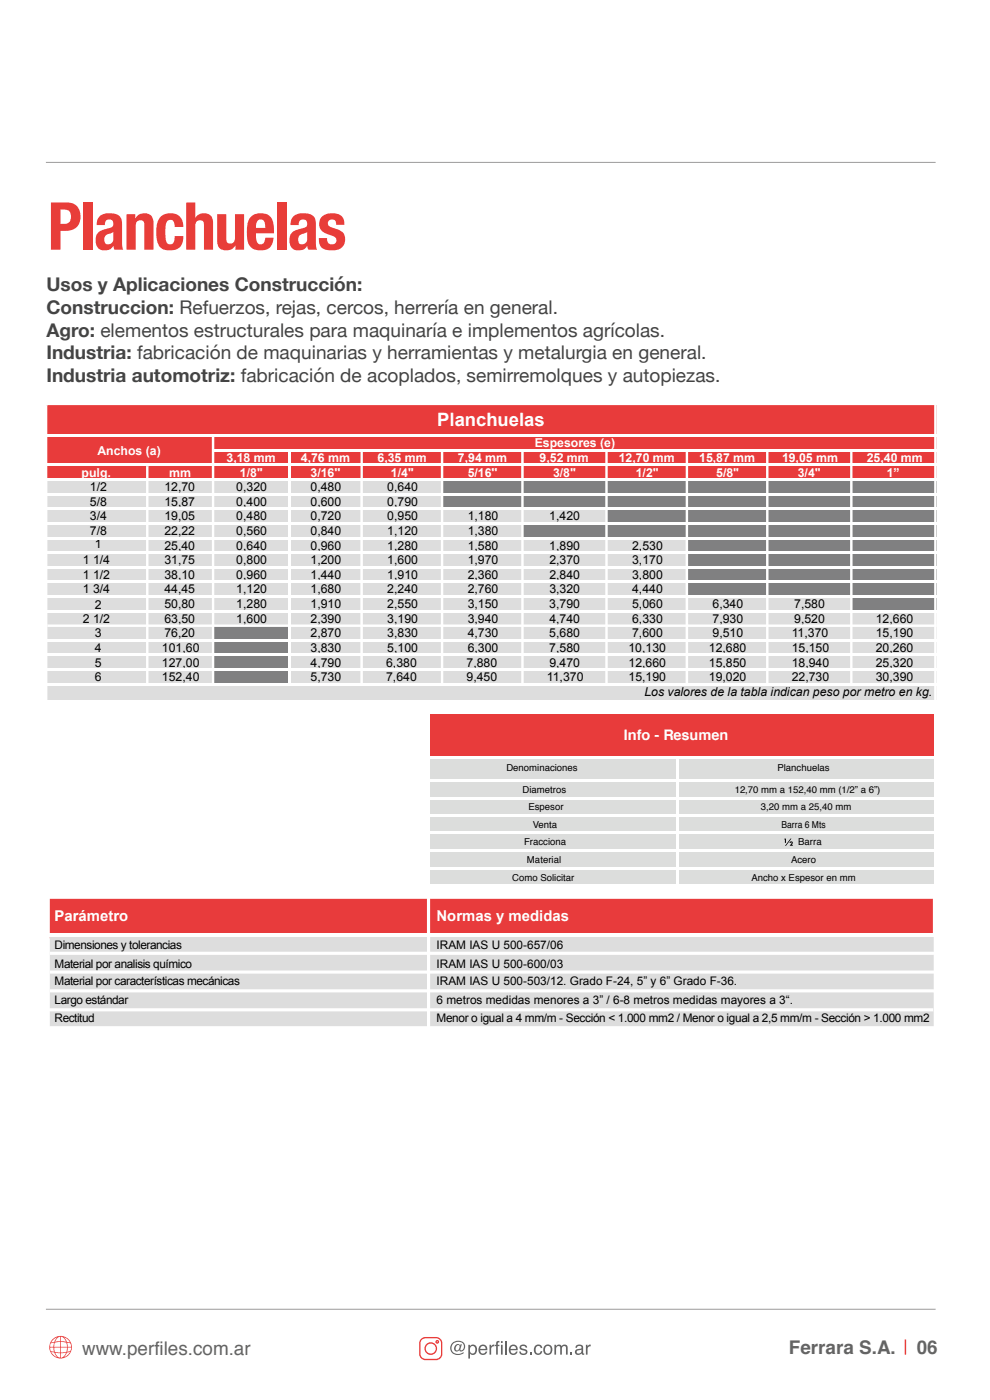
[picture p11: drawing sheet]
<svg xmlns="http://www.w3.org/2000/svg" width="210mm" height="297mm" viewBox="0 0 210 297" stroke-linecap="round" stroke-linejoin="round" font-family="sans-serif">
<defs><g id="words">
<text font-size="14" fill="#e83d39" x="10.1" y="53">Planchuelas</text>
<g font-size="4" fill="#444">
<text x="9.8" y="61.8">Usos y Aplicaciones Construcción:</text>
<text x="9.8" y="66.6">Construccion: Refuerzos, rejas, cercos, herrería en general.</text>
<text x="9.8" y="71.4">Agro: elementos estructurales para maquinaría e implementos agrícolas.</text>
<text x="9.8" y="76.2">Industria: fabricación de maquinarias y herramientas y metalurgia en general.</text>
<text x="9.8" y="81">Industria automotriz: fabricación de acoplados, semirremolques y autopiezas.</text>
</g>
<g font-size="4" fill="#646463">
<text x="17.4" y="287.4">www.perfiles.com.ar</text>
<text x="167.4" y="287.2">Ferrara S.A.</text>
<text x="194.5" y="287.2">06</text>
</g>
<text font-size="3.9" fill="#fff" x="92.8" y="90.5">Planchuelas</text>
<g font-size="3.2" fill="#fff">
<text x="11.6" y="195.4">Parámetro</text>
<text x="92.6" y="195.4">Normas y medidas</text>
</g>
<text font-size="3.1" fill="#fff" x="132.3" y="157">Info - Resumen</text>
<text font-size="3" fill="#1d1d1b" x="76.5" y="287.5">https://www.instagram.com/perfiles.com.ar</text>
<g font-size="2.6" fill="#fff">
<text x="113.4" y="94.9">Espesores (e)</text>
<text x="17.3" y="101.1">pulg.</text>
<text x="20.7" y="96.4">Anchos (a)</text>
<text x="35.9" y="101.1">mm</text>
<text x="48.1" y="98">3,18 mm</text>
<text x="50.9" y="101.1">1/8''</text>
<text x="63.8" y="98">4,76 mm</text>
<text x="65.9" y="101.1">3/16''</text>
<text x="80.1" y="98">6,35 mm</text>
<text x="82.9" y="101.1">1/4''</text>
<text x="97.1" y="98">7,94 mm</text>
<text x="99.2" y="101.1">5/16''</text>
<text x="114.5" y="98">9,52 mm</text>
<text x="117.3" y="101.1">3/8&quot;</text>
<text x="131.3" y="98">12,70 mm</text>
<text x="134.9" y="101.1">1/2&quot;</text>
<text x="148.3" y="98">15,87 mm</text>
<text x="151.9" y="101.1">5/8&quot;</text>
<text x="165.9" y="98">19,05 mm</text>
<text x="169.2" y="101.1">3/4&quot;</text>
<text x="183.9" y="98">25,40 mm</text>
<text x="188.1" y="101.1">1”</text>
</g>
<g font-size="2.6">
<text x="19.1" y="104.2">1/2</text>
<text x="19.1" y="107.3">5/8</text>
<text x="34.9" y="104.2">12,70</text>
<text x="34.9" y="107.3">15,87</text>
<text x="50.1" y="104.2">0,320</text>
<text x="50.1" y="107.3">0,400</text>
<text x="65.9" y="104.2">0,480</text>
<text x="65.9" y="107.3">0,600</text>
<text x="82.2" y="104.2">0,640</text>
<text x="82.2" y="107.3">0,790</text>
<text x="19.1" y="110.4">3/4</text>
<text x="19.1" y="113.5">7/8</text>
<text x="34.9" y="110.4">19,05</text>
<text x="34.9" y="113.5">22,22</text>
<text x="50.1" y="110.4">0,480</text>
<text x="50.1" y="113.5">0,560</text>
<text x="65.9" y="110.4">0,720</text>
<text x="65.9" y="113.5">0,840</text>
<text x="82.2" y="110.4">0,950</text>
<text x="82.2" y="113.5">1,120</text>
<text x="99.2" y="110.4">1,180</text>
<text x="99.2" y="113.5">1,380</text>
<text x="116.5" y="110.4">1,420</text>
<text x="17.6" y="119.7">1 1/4</text>
<text x="20.1" y="116.3">1</text>
<text x="34.9" y="116.6">25,40</text>
<text x="34.9" y="119.7">31,75</text>
<text x="50.1" y="116.6">0,640</text>
<text x="50.1" y="119.7">0,800</text>
<text x="65.9" y="116.6">0,960</text>
<text x="65.9" y="119.7">1,200</text>
<text x="82.2" y="116.6">1,280</text>
<text x="82.2" y="119.7">1,600</text>
<text x="99.2" y="116.6">1,580</text>
<text x="99.2" y="119.7">1,970</text>
<text x="116.5" y="116.6">1,890</text>
<text x="116.5" y="119.7">2,370</text>
<text x="134.1" y="116.6">2,530</text>
<text x="134.1" y="119.7">3,170</text>
<text x="17.6" y="122.8">1 1/2</text>
<text x="17.6" y="125.9">1 3/4</text>
<text x="34.9" y="122.8">38,10</text>
<text x="34.9" y="125.9">44,45</text>
<text x="50.1" y="122.8">0,960</text>
<text x="50.1" y="125.9">1,120</text>
<text x="65.9" y="122.8">1,440</text>
<text x="65.9" y="125.9">1,680</text>
<text x="82.2" y="122.8">1,910</text>
<text x="82.2" y="125.9">2,240</text>
<text x="99.2" y="122.8">2,360</text>
<text x="99.2" y="125.9">2,760</text>
<text x="116.5" y="122.8">2,840</text>
<text x="116.5" y="125.9">3,320</text>
<text x="134.1" y="122.8">3,800</text>
<text x="134.1" y="125.9">4,440</text>
<text x="20.1" y="129.1">2</text>
<text x="34.9" y="129">50,80</text>
<text x="50.1" y="129">1,280</text>
<text x="65.9" y="129">1,910</text>
<text x="82.2" y="129">2,550</text>
<text x="99.2" y="129">3,150</text>
<text x="116.5" y="129">3,790</text>
<text x="134.1" y="129">5,060</text>
<text x="151.1" y="129">6,340</text>
<text x="168.5" y="129">7,580</text>
<text x="17.6" y="132.1">2 1/2</text>
<text x="20.1" y="135.1">3</text>
<text x="34.9" y="135.2">76,20</text>
<text x="34.9" y="132.1">63,50</text>
<text x="50.1" y="132.1">1,600</text>
<text x="65.9" y="135.2">2,870</text>
<text x="65.9" y="132.1">2,390</text>
<text x="82.2" y="135.2">3,830</text>
<text x="82.2" y="132.1">3,190</text>
<text x="99.2" y="135.2">4,730</text>
<text x="99.2" y="132.1">3,940</text>
<text x="116.5" y="135.2">5,680</text>
<text x="116.5" y="132.1">4,740</text>
<text x="134.1" y="135.2">7,600</text>
<text x="134.1" y="132.1">6,330</text>
<text x="151.1" y="135.2">9,510</text>
<text x="151.2" y="132.1">7,930</text>
<text x="167.9" y="135.2">11,370</text>
<text x="168.5" y="132.1">9,520</text>
<text x="185.8" y="135.2">15,190</text>
<text x="185.8" y="132.1">12,660</text>
<text x="20.1" y="138.2">4</text>
<text x="20.1" y="141.4">5</text>
<text x="34.4" y="138.3">101,60</text>
<text x="34.4" y="141.4">127,00</text>
<text x="65.9" y="138.3">3,830</text>
<text x="65.9" y="141.4">4,790</text>
<text x="81.9" y="141.4">6,380</text>
<text x="82.2" y="138.3">5,100</text>
<text x="99" y="141.4">7,880</text>
<text x="99.2" y="138.3">6,300</text>
<text x="116.5" y="138.3">7,580</text>
<text x="116.5" y="141.4">9,470</text>
<text x="133.3" y="138.3">10,130</text>
<text x="133.3" y="141.4">12,660</text>
<text x="150.4" y="138.3">12,680</text>
<text x="150.4" y="141.4">15,850</text>
<text x="167.9" y="138.3">15,150</text>
<text x="167.9" y="141.4">18,940</text>
<text x="185.8" y="138.3">20,260</text>
<text x="185.8" y="141.4">25,320</text>
<text x="20.1" y="144.4">6</text>
<text x="34.4" y="144.5">152,40</text>
<text x="65.9" y="144.5">5,730</text>
<text x="81.9" y="144.5">7,640</text>
<text x="99" y="144.5">9,450</text>
<text x="116" y="144.5">11,370</text>
<text x="133.3" y="144.5">15,190</text>
<text x="136.7" y="147.6">Los valores de la tabla indican peso por metro en kg.</text>
<text x="150.4" y="144.5">19,020</text>
<text x="167.9" y="144.5">22,730</text>
<text x="185.8" y="144.5">30,390</text>
</g>
<g font-size="2.5">
<text x="11.6" y="201.4">Dimensiones y tolerancias</text>
<text x="92.6" y="201.4">IRAM IAS U 500-657/06</text>
<text x="11.6" y="205.4">Material por analisis químico</text>
<text x="11.6" y="209">Material por características mecánicas</text>
<text x="92.6" y="205.4">IRAM IAS U 500-600/03</text>
<text x="92.6" y="209">IRAM IAS U 500-503/12. Grado F-24, 5” y 6” Grado F-36.</text>
<text x="11.6" y="212.9">Largo estándar</text>
<text x="92.6" y="212.9">6 metros medidas menores a 3” / 6-8 metros medidas mayores a 3“.</text>
<text x="11.6" y="216.9">Rectitud</text>
<text x="92.6" y="216.9">Menor o igual a 4 mm/m - Sección &lt; 1.000 mm2 / Menor o igual a 2,5 mm/m - Sección &gt; 1.000 mm2</text>
</g>
<g font-size="2">
<text x="107.4" y="163.7">Denominaciones</text>
<text x="164.9" y="163.7">Planchuelas</text>
<text x="110.8" y="168.1">Diametros</text>
<text x="112.1" y="171.9">Espesor</text>
<text x="155.8" y="168.1">12,70 mm a 152,40 mm (1/2” a 6”)</text>
<text x="161.4" y="171.9">3,20 mm a 25,40 mm</text>
<text x="111.2" y="179.3">Fracciona</text>
<text x="113" y="175.6">Venta</text>
<text x="165.7" y="175.6">Barra 6 Mts</text>
<text x="169.3" y="179.3">Barra</text>
<text x="111.8" y="183.1">Material</text>
<text x="167.8" y="183.1">Acero</text>
<text x="108.7" y="186.8">Como Solicitar</text>
<text x="159.4" y="186.8">Ancho x Espesor en mm</text>
</g>
</g></defs>
<path d="M9.7 34.5h188.8M9.7 277.8h188.8" fill="none" stroke="#9c9b9b" stroke-width=".21"/>
<path d="M192.1 284.2v3.2" fill="none" stroke="#e83d39" stroke-width=".21"/>
<path d="M192.1 284.2v3.2" fill="none" stroke="#e83d39" stroke-width=".3"/>
<g fill="#646463">
<path d="M103.8 285.3h.4v.3l.3-.3 .3-.1v.4a.54 .54 0 0 0-.6 .6v1.2h-.4z"/>
<path d="M105.3 284.6l.6-.1v.3h-.2l-.1 .2v.3h.3v.3h-.3v1.8h-.4v-1.8h-.2v-.3h.2z"/>
<path d="M96.9 285.4a.54 .54 0 0 0-.3 .6 .54 .54 0 0 0 .5 .5 .66 .66 0 0 0 .1-1.2zM95.9 284.9a1.52 1.52 0 0 1 1.7-.5 1.52 1.52 0 0 1 1 1.5 .67 .67 0 0 1-.4 .7 .67 .67 0 0 1-.8-.2v-.1a.63 .63 0 0 1-.9 .3 .63 .63 0 0 1-.1-1 .6 .6 0 0 1 .6-.5 .6 .6 0 0 1 .6 .4l.1-.3h.3l-.3 1.2a.48 .48 0 0 0 .5 0 .48 .48 0 0 0 .2-.5 1.22 1.22 0 0 0-.7-1.2 1.22 1.22 0 0 0-1.4 .2 1.35 1.35 0 0 0-.2 1.9 1.35 1.35 0 0 0 1.8 .3l.4-.2 .1 .1a1.64 1.64 0 0 1-2.1 .3 1.64 1.64 0 0 1-.6-2.1z"/>
<path d="M99.9 285.7a.83 .83 0 0 0-.2 .9 .83 .83 0 0 0 .7 .5 .88 .88 0 0 0 .4-.8 .88 .88 0 0 0-.5-.8zM99.3 285.3h.4v.3a.91 .91 0 0 1 1.2-.2 .91 .91 0 0 1 .3 1.2 .83 .83 0 0 1-.6 .8 .83 .83 0 0 1-.9-.3v1.1h-.4z"/>
<path d="M102 285.7l-.1 .5h1.1a.57 .57 0 0 0-.3-.6 .57 .57 0 0 0-.7 .1zM101.8 285.6a.95 .95 0 0 1 1.1-.2 .95 .95 0 0 1 .5 1h-1.5a.59 .59 0 0 0 .4 .7 .59 .59 0 0 0 .7-.4h.3a.98 .98 0 0 1-1.2 .7 .98 .98 0 0 1-.6-1.3z"/>
<path d="M106.3 285.3h.3v2.1h-.3zM106.3 284.5h.3v.4h-.3z"/>
</g>
<path d="M107.3 284.5v2.9" fill="none" stroke="#646463" stroke-width=".35"/>
<g fill="#646463">
<path d="M110.4 285.4a.86 .86 0 0 1 1.4 .5h-.3a.45 .45 0 0 0-.5-.4 .45 .45 0 0 0-.4 .4l.2 .2a.9 .9 0 0 1 1.1 .8 .92 .92 0 0 1-1 .5 .92 .92 0 0 1-.8-.7h.4a.52 .52 0 0 0 .5 .5 .52 .52 0 0 0 .5-.5l-.1-.1a1.07 1.07 0 0 1-1.2-.9z"/>
<path d="M112.4 287h.4v.4h-.4z"/>
<path d="M113.5 285.5a.86 .86 0 0 1 .9-.3 .86 .86 0 0 1 .6 .8h-.3a.58 .58 0 0 0-.8-.4 .58 .58 0 0 0-.3 .8 .55 .55 0 0 0 .4 .7 .55 .55 0 0 0 .7-.5h.3a.94 .94 0 0 1-1.2 .8 .94 .94 0 0 1-.5-1.4z"/>
<path d="M117.6 285.3h.4v.3a.68 .68 0 0 1 1.1 0 .69 .69 0 0 1 .8-.4 .69 .69 0 0 1 .5 .8v1.4h-.3v-1.5a.45 .45 0 0 0-.6-.3 .45 .45 0 0 0-.3 .6v1.2h-.4v-1.4a.47 .47 0 0 0-.6-.4 .47 .47 0 0 0-.2 .7v1.1h-.4z"/>
<path d="M121 287h.4v.4h-.4z"/>
<path d="M124.3 285.3h.3v.3l.4-.3 .3-.1v.4a.54 .54 0 0 0-.7 .6v1.2h-.3z"/>
<path d="M108.5 285.7l-.2 .5h1.2a.57 .57 0 0 0-.4-.6 .57 .57 0 0 0-.6 .1zM108.2 285.6a.95 .95 0 0 1 1.2-.2 .95 .95 0 0 1 .4 1h-1.5a.59 .59 0 0 0 .4 .7 .59 .59 0 0 0 .7-.4h.4a.98 .98 0 0 1-1.3 .7 .98 .98 0 0 1-.5-1.3z"/>
<path d="M115.9 285.6a.79 .79 0 0 0-.3 1.1 .79 .79 0 0 0 1 .3 .79 .79 0 0 0 .2-1 .79 .79 0 0 0-.9-.4zM115.5 285.5a1.06 1.06 0 0 1 1.7 .8 1.06 1.06 0 0 1-1.5 1l-.4-.6v-.7z"/>
<path d="M122.4 286.6a.5 .5 0 0 0 .5 .6 .5 .5 0 0 0 .4-.6v-.3zM122.2 285.5a.9 .9 0 0 1 1.5 .3v1.3h.2v.3h-.4l-.1-.3a.7 .7 0 0 1-1.1 .3 .7 .7 0 0 1 0-1.1l1-.3a.47 .47 0 0 0-.4-.5 .47 .47 0 0 0-.5 .4h-.3z"/>
</g>
<g fill="#e83d39">
<path d="M14.2 286.9l.6-.1-.4 .6-.8 .5zM10.9 286.8l.6 .1 .6 1-.6-.3zM11.3 284.2l.8-.5-.6 1-.6 .1zM13.6 283.7l.8 .5 .4 .6-.6-.1zM14.2 284.8l.7 .2 .2 .7h-.7zM12.9 285.9h1.3l-.1 .9-1.2 .1zM12.9 287.1l1.1-.1a1.46 1.46 0 0 1-1.1 1zM11.7 287l1.1 .1v.9a1.46 1.46 0 0 1-1.1-1zM11.5 285.9h1.3v1l-1.2-.1zM11.6 284.8l1.2-.1v1h-1.3zM12.1 283.9l.7-.3v.9l-1.1 .1zM12.9 283.6a1.46 1.46 0 0 1 1.1 1l-1.1-.1zM12.9 284.7l1.2 .1 .1 .9h-1.3zM10.8 285l.7-.2-.2 .9h-.7zM10.6 285.9h.7l.2 .9-.7-.2zM14.4 285.9h.7l-.2 .7-.7 .2zM10.5 285.8a2.4 2.4 0 0 0 4.7 0 2.4 2.4 0 0 0-4.7 0z"/>
<path d="M89.6 284.1l.6-.2h2.3a1.05 1.05 0 0 1 1 1.1v2.2a1.04 1.04 0 0 1-1 1.1h-2.3a1.04 1.04 0 0 1-1-1.1v-2.2zM89.2 284.2l-.3 .8v2.2a1.33 1.33 0 0 0 1.3 1.4h2.3a1.33 1.33 0 0 0 1.3-1.4v-2.2a1.33 1.33 0 0 0-1.3-1.4l-2.7 .1z"/>
<path d="M90.3 286.1a1.06 1.06 0 0 1 2.1 0 1.06 1.06 0 0 1-2.1 0zM90 286.1a1.35 1.35 0 0 0 2.7 0 1.35 1.35 0 0 0-2.7 0z"/>
<path d="M92.6 284.7a.15 .15 0 0 1 .3 0 .15 .15 0 0 1-.3 0zM92.4 284.7a.4 .4 0 0 0 .7 0 .4 .4 0 0 0-.7 0z"/>
</g>
<path d="M10 189.5l188.8 .9-.1 28.4-188.8-.8z" fill="#fff"/>
<path d="M10.6 190.7h187.3v8.3h-187.3z" fill="#e83b3c"/>
<path d="M10.6 198.3h187.5v19.4h-187.5z" fill="#ddd"/>
<g fill="#fff">
<path d="M90.6 190.3h.6v27.8h-.6z"/>
<path d="M10.6 197.9h187.9v.7h-187.9z"/>
<path d="M10.6 205.9h187.9v.7h-187.9z"/>
<path d="M10.6 201.9h187.9v.7h-187.9z"/>
<path d="M10.6 209.9h187.9v.6h-187.9z"/>
<path d="M10 213.9h188v.7h-188z"/>
<path d="M9.7 150.7h189v37.5h-189z"/>
</g>
<path d="M90.8 151.6h107.3v9h-107.3z" fill="#e83b3b"/>
<path d="M90.8 160.5h107.3v27.7h-107.3z" fill="#dcdddc"/>
<path d="M167.6 178.6a.38 .38 0 0 1 .6 .1 .38 .38 0 0 1-.3 .5h.3v.2h-.7l.4-.6-.1-.1-.3 .1zM167.7 177.9h.2l-1.2 1.5h-.2zM166.4 177.9h.3v.9h-.2z" fill="#000"/>
<g fill="#fff">
<path d="M90.5 151.6h.6v36.3h-.6z"/>
<path d="M143.4 160.6h.6v27.6h-.6z"/>
<path d="M91.1 160.3h107v.7h-107z"/>
<path d="M91.1 165.2h107v.6h-107z"/>
<path d="M91.1 172.6h107v.7h-107z"/>
<path d="M91.1 169.2h107v.6h-107z"/>
<path d="M91.1 176.4h107v.6h-107z"/>
<path d="M91.1 180.1h107v.6h-107z"/>
<path d="M91.1 183.9h107v.6h-107z"/>
<path d="M89 187.6h109.1v.6h-109.1z"/>
<path d="M9.5 85.4h189.2v63.1h-189.2z"/>
</g>
<path d="M9.8 85.9h188.9v16.1h-188.9z" fill="#e83b3b"/>
<path d="M9.8 101.7h84.2v6.5h-84.2z" fill="#ddd"/>
<path d="M93.8 101.7h104.9v6.5h-104.9z" fill="#808081"/>
<path d="M9.8 107.9h119.1v3.4h-119.1z" fill="#ddd"/>
<path d="M128.7 107.9h70v3.4h-70z" fill="#808081"/>
<path d="M9.8 111h101.3v3.4h-101.3z" fill="#ddd"/>
<path d="M110.8 111h87.9v3.4h-87.9z" fill="#808081"/>
<path d="M9.8 114.1h136.2v12.7h-136.2z" fill="#ddd"/>
<path d="M145.7 114.1h53v12.7h-53z" fill="#808081"/>
<path d="M9.8 126.5h171v3.4h-171z" fill="#ddd"/>
<path d="M180.6 126.5h18.1v3.4h-18.1z" fill="#808081"/>
<g fill="#ddd">
<path d="M9.8 129.6h188.9v3.4h-188.9z"/>
<path d="M9.8 132.7h35.7v12.7h-35.7z"/>
</g>
<path d="M45.2 132.7h16.5v12.7h-16.5z" fill="#808081"/>
<g fill="#ddd">
<path d="M61.5 132.7h137.2v12.7h-137.2z"/>
<path d="M9.8 145.1h188.9v3.4h-188.9z"/>
</g>
<g fill="#fff">
<path d="M9.5 85.9h.6v62.6h-.6z"/>
<path d="M198.2 84.2h.5v64.3h-.5z"/>
<path d="M44.9 92.7h.6v52.7h-.6z"/>
<path d="M61.2 95.8h.5v49.6h-.5z"/>
<path d="M76.5 95.8h.5v49.6h-.5z"/>
<path d="M93.5 95.8h.5v49.6h-.5z"/>
<path d="M110.6 95.8h.5v49.6h-.5z"/>
<path d="M128.4 95.8h.5v49.6h-.5z"/>
<path d="M145.4 95.8h.6v49.6h-.6z"/>
<path d="M162.5 95.8h.5v49.6h-.5z"/>
<path d="M180.3 95.8h.5v49.6h-.5z"/>
<path d="M31 98.9h.5v46.5h-.5z"/>
<path d="M10.1 92.2h188.6v.5h-188.6z"/>
<path d="M45.5 95.3h153.2v.5h-153.2z"/>
<path d="M10.1 98.4h188.6v.5h-188.6z"/>
<path d="M10.1 101.5h188.6v.5h-188.6z"/>
<path d="M10.1 104.6h188.6v.5h-188.6z"/>
<path d="M10.1 107.7h188.6v.5h-188.6z"/>
<path d="M10.1 110.8h188.6v.5h-188.6z"/>
<path d="M10.1 113.9h188.6v.5h-188.6z"/>
<path d="M10.1 117h188.6v.5h-188.6z"/>
<path d="M10.1 120.1h188.6v.5h-188.6z"/>
<path d="M10.1 123.2h188.6v.5h-188.6z"/>
<path d="M10.1 126.3h188.6v.5h-188.6z"/>
<path d="M10.1 129.4h188.6v.5h-188.6z"/>
<path d="M10.1 132.5h188.6v.5h-188.6z"/>
<path d="M10.1 135.6h188.6v.5h-188.6z"/>
<path d="M10.1 138.7h188.6v.5h-188.6z"/>
<path d="M10.1 141.8h188.6v.5h-188.6z"/>
<path d="M10.1 144.9h188.6v.5h-188.6z"/>
</g>
<use href="#words"/>
</svg>
